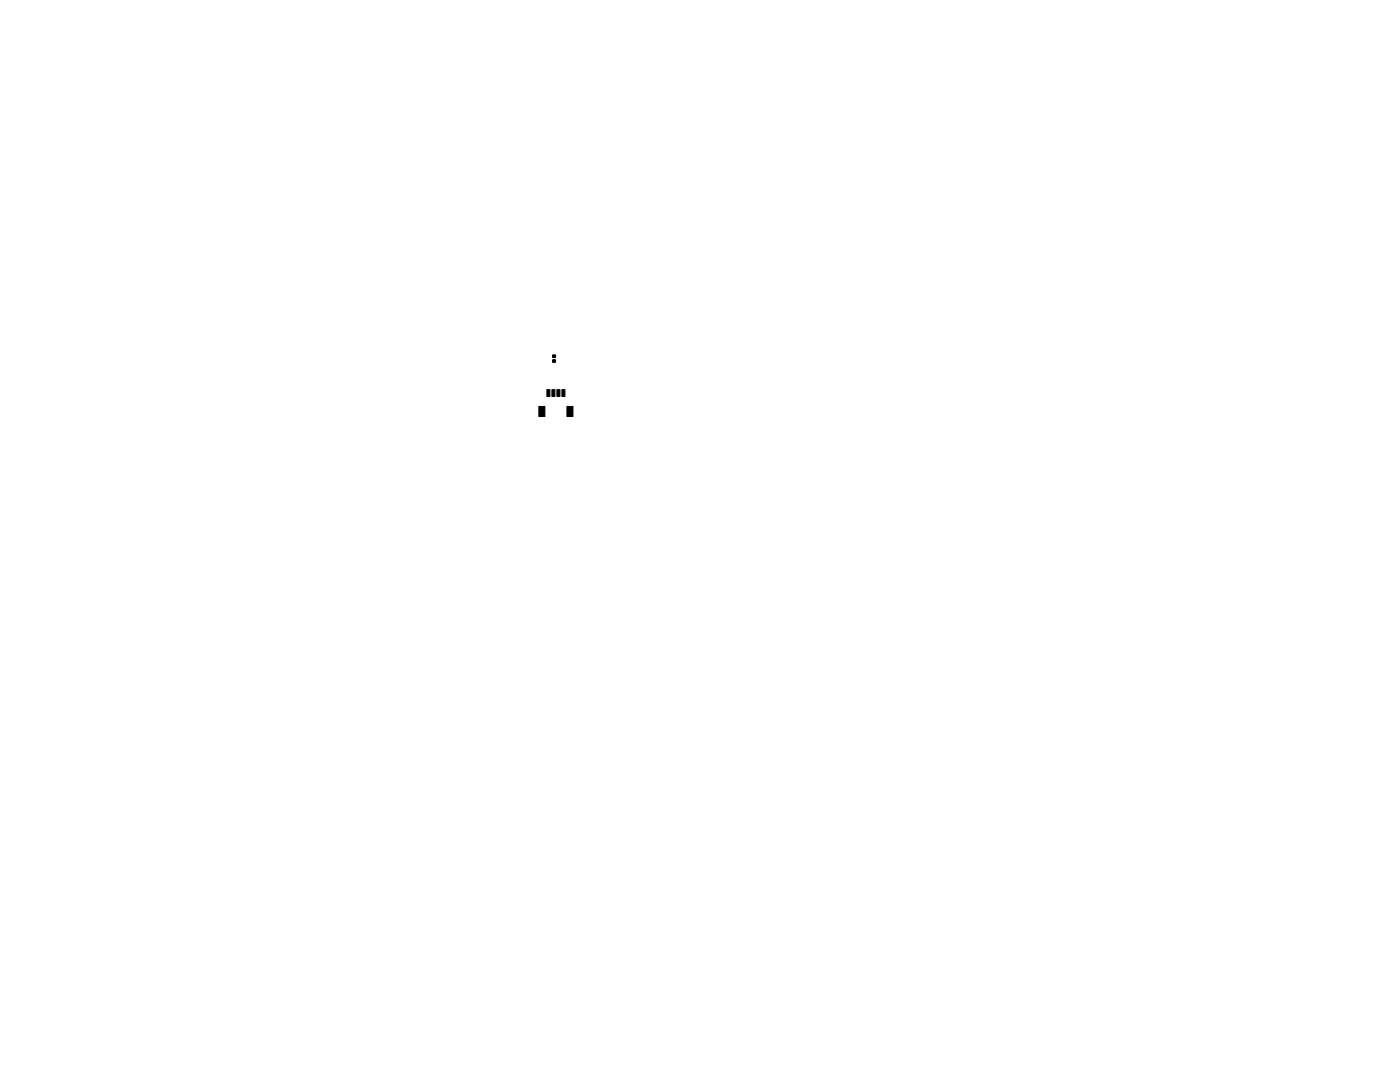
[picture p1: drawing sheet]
<svg xmlns="http://www.w3.org/2000/svg" width="279mm" height="216mm" viewBox="0 0 279 216" stroke-linecap="round" stroke-linejoin="round" font-family="sans-serif">
<path d="M109.1 77.8h.6v1.3h-.6zM110.1 77.8h.6v1.3h-.6zM110.3 71.8h.5v.5h-.5zM110.3 70.8h.5v.5h-.5zM111.1 77.8h.6v1.3h-.6zM112.1 77.8h.6v1.3h-.6zM107.5 81.1h1.2v2h-1.2zM113.1 81.1h1.2v2h-1.2z" fill="#000" stroke="#000" stroke-width=".2"/>
</svg>
